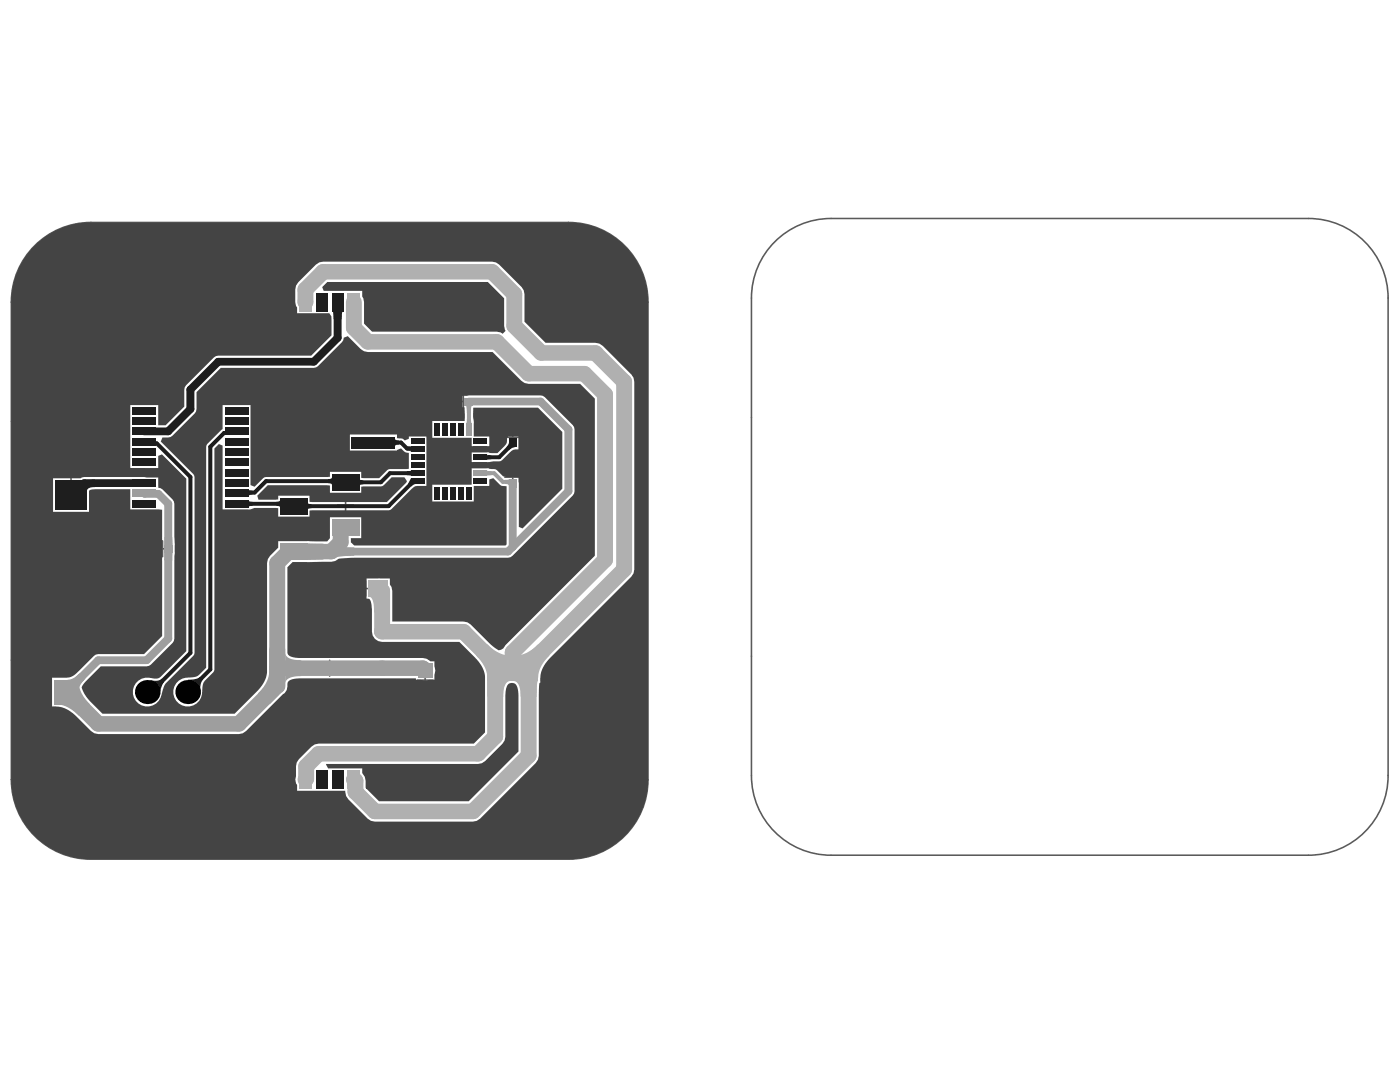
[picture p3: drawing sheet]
<svg xmlns="http://www.w3.org/2000/svg" width="279mm" height="216mm" viewBox="0 0 279 216" stroke-linecap="round" stroke-linejoin="round" font-family="sans-serif">
<g fill="none" stroke="#5a5a5a" stroke-width=".31">
<path d="M18.1 44.4a15.9 15.9 0 0 0-15.8 15.9M18.1 44.4h95.3M18.1 44.4l-15.8 15.9M113.4 44.4a15.9 15.9 0 0 1 15.9 15.9M113.4 44.4l15.9 15.9M154.6 48.2a15.8 15.8 0 0 1 11.3-4.6h95.2a15.9 15.9 0 0 1 15.9 15.9v95.3a15.9 15.9 0 0 1-15.9 15.8h-95.2a15.9 15.9 0 0 1-15.9-15.8v-95.3a15.8 15.8 0 0 1 4.6-11.3zM2.3 60.3v95.3M92.5 78.5v3.2M129.3 60.3v95.3M12.6 94.4h3.2M14.2 92.8v3.2M69 99.2v3.2"/>
<path d="M72.9 83.3h3.2M74.5 81.7v3.2M90.9 80.1h3.2M100.7 87.3h3.2M100.7 95.2h3.2M102.3 85.7v3.2M102.3 93.6v3.2M30.9 109.5h3.1M32.4 107.9v3.2M57.1 105.5h3.1M58.6 103.9v3.2M67.4 100.8h3.2"/>
<path d="M71.4 117.4h3.1M72.9 115.9v3.1M64.2 133.3h3.2M65.8 131.7v3.2M83.3 135.7h3.1M84.9 134.1v3.2M2.3 155.6a15.9 15.9 0 0 0 15.8 15.8M2.3 155.6l15.8 15.8M129.3 155.6a15.9 15.9 0 0 1-15.9 15.8M129.3 155.6l-15.9 15.8M18.1 171.4h95.3"/>
</g>
<g fill="#444">
<path d="M64.3 57.3l1-1h32.1l3.2 3.2v5.5l.3 1-.6 .6-.4-.3-.8-.1h-24.8l-1.6-1.6v-4.3l-.4-1.1v-1.2h-7.7z"/>
<path d="M65.1 152.4h30.3l.8-.1 .6-.5 3.5-3.4 .4-.6 .2-.8v-8.2a2.43 2.43 0 0 1 .9-2.5 1.18 1.18 0 0 1 1.5 1.2l.2 1.3v11.2l-10 9.9h-17.9l-2.6-2.7a2.9 2.9 0 0 0-.7-2.9v-1h-6.8z"/>
<path d="M51.3 98.9l2.1-2.1h12l.4 .1v1.4h6.3v-1.2l4.2-.1 1.9-1.8h2.5l.5 .8-.2 .3-3.8 3.9h-15l-.4-.1v-1.2h-6.3l-.1 .8h-3.8z"/>
<path d="M6.2 49.8a15.7 15.7 0 0 1 11.9-5.4h96.4a15.9 15.9 0 0 1 14.8 15.9v95.3a15.9 15.9 0 0 1-14.8 15.8h-96.4a15.8 15.8 0 0 1-15.8-15.8v-95.3a15.6 15.6 0 0 1 3.9-10.5zM94.1 90.3v1.9h3.1l2.7-.2 2.3-2.1 .6-.2h.7v-2.6h-2.3v1l-.2 .5-1.7 1.8-2.1-.1zM44.4 80.8v4.8l-3 3-.3 .5v44.1l-1.6 1.6a4.6 4.6 0 0 1-2.4 .4 2.9 2.9 0 0 0-2.5 3.3 2.9 2.9 0 0 0 3.3 2.5 2.9 2.9 0 0 0 2.5-3.3l.3-1.6 1.9-1.9 .2-.6v-44.1l.9-.9 .7 .3v12.7l5.2 .1 1.2-.3h4.3h.4v1.7h6.3v-1.2l.4-.1h15.7l4.7-4.6 .6-.2h1.9v-9.9h-3.5v.5l-.8 .3a1.68 1.68 0 0 0-1.4-.5h-.2v-.7h-9.4v3.2h9.4l.8-.4a1.61 1.61 0 0 0 1.2 .8l.4 .1v3.2l-4.1 .1-1.8 1.7h-3.6v-1.2h-6.3v.9l-.4 .1h-12.3l-.6 .2-1.7 1.7-.8-.3v-16zM10.6 95.4v6.7h7.2v-4.1a.48 .48 0 0 1 .6-.3l7.6-.1v4l6.4 .1v25.2l-3.6 3.6-9.7 .1-3.9 3.8-.8 .6-1 .2h-3v5.8a5.9 5.9 0 0 1 4.8 1.9l3 3 .6 .4 .8 .2h28.1l.7-.2 .7-.4 7.3-7.4a2.06 2.06 0 0 0 1-2.2 1.96 1.96 0 0 1 2.1-.9h23.5v.2h1a1.91 1.91 0 0 0 1.7 0h1v-1a1.91 1.91 0 0 0 0-1.6v-1h-.8l-.7-.6-.8-.1h-24.5a2.43 2.43 0 0 1-2.5-.9v-17.2l1-1.1h7.7l.8-.2 .9-.4 2.3-.2 31.8-.1 12.7-12.7 .1-12.8-.4-.9-5.6-5.5-.8-.4-15.6 .1v2.3h.4v2.7h-6.4v3.4h7.8v1.6h3.5v-1.9h-3.1v-5.8h12.9l4.8 4.9v11.3l-7.9 7.9-.8-.3v-9.9h-2.3l-.8-.1-1.2-1.3-.6-.2-1.4-.2-3.1 .1v3.2h-7.8v3.4h8.2v-3.1h3.1v-1.3l.9-.3 1.5 1.5 1.1 .1v11.6l-.2 .2h-30.2l-.7-.6v-.8h2.1v-4.2h-6.3v4.2l-.5 .6h-9.8v1.3l-1.6 1.6-.4 .7-.2 .7v21.7a5.9 5.9 0 0 1-2 3.9l-4.5 4.5h-26.4l-2.3-2.3a6.7 6.7 0 0 1-1.8-3l.6-.9 3.2-3.2 9.6-.1 5-5 .2-17.7-.1-9.7-.4-.8-1.9-2-.9-.4v-2l-14.8-.1-.7 .2zM26 80.8v12.6h5.6v-2.4l.7-.3 4.9 4.8v34.4l-5.2 5.2a2.41 2.41 0 0 1-2.2 .1 2.9 2.9 0 0 0-3.3 2.6 2.9 2.9 0 0 0 2.6 3.2 2.9 2.9 0 0 0 3.2-2.7l.4-1.2 .4-.7 5.5-5.5 .2-.6v-35.1l-.2-.6-6.5-6.5 .3-.8h1.2l.8-.4 4.5-4.4 .3-.9v-3.4l4.9-4.8 19-.1 5.1-5 .4-.9 .8-.3 2.6 2.5 .6 .5 .8 .1h24.9l5.8 5.8 .6 .4 .8 .2h10.3l2.9 2.9v31.4l-17.8 17.8-.5 .7a.98 .98 0 0 1-1.6-.1l-1.1-.9-3.8-3.8-.6-.4-.8-.2h-14.2v-6.1l-.2-.8-.3-.5v-1.2h-4.6v4.1a.73 .73 0 0 1 .9 .8l.1 1.3v4.5l.2 .7a1.7 1.7 0 0 0 1.9 1.3h15.4l3.1 3.2a6 6 0 0 1 2 3.7v11.1l-2.2 2.3h-31l-.8 .1-.6 .5-2.5 2.5-.5 .6-.3 3.5 .4 1v1.2h9.6a2.63 2.63 0 0 0 .6 1.7l3.9 3.8 .6 .5 .8 .1h19.6l.8-.1 .6-.5 11.1-11.1 .5-.6 .1-.8 .1-13.4 .2-1.5a5.6 5.6 0 0 1 2-4.6l16.2-16.2 .4-.7 .2-.8v-37.4l-.2-.8-.4-.7-5.7-5.7-.7-.4-.8-.2h-9.9l-4.2-4.2v-5.5l-.2-.8-.4-.7-4.5-4.4-.6-.4-.8-.2h-33.7l-.8 .2-.7 .4-3.5 3.5-.4 .7a6 6 0 0 0 .2 4.4v1.1h6.4l.4 .6 .1 3.8-4.1 4.1-19 .1-6 5.8-.3 .8v3.4l-3.8 3.8h-1.4v-4.1z"/>
</g>
<g fill="#9e9e9e">
<path d="M13.3 136.5l1.1-.8 1.5-1.4 1.1 1.1-2 2.3-.2 .4z"/>
<path d="M67.3 108.9l.7 .3 2.7 .1v1.6l-3 .1-.4 .2z"/>
<path d="M93 80.7h1.1l-.1 1.7h-.8z"/>
</g>
<g fill="#444">
<path d="M24.9 91.6l.3 .8 .6 .7-.9 1.4-.3-.2a1.44 1.44 0 0 0-1.2-.3z"/>
<path d="M74.1 80.8h.8l.2 .7 .5 .7h-2.2l.5-.7z"/>
<path d="M86.5 101.6l.6-.1 .8-.5-.4 2.2-.6-.6-.6-.2z"/>
<path d="M104.6 92.4l.7-.2 .7-.5v2.2l-.7-.5-.7-.2z"/>
<path d="M84.5 81.3h2.3l-.6 .6-.2 .7h-.8l-.1-.7z"/>
<path d="M86.8 79l.7 .5 .6 .2v.8l-.6 .2-.7 .5z"/>
<path d="M104.6 85.5l.6-.2 .6-.6 .3 2.2-.8-.4-.6-.2z"/>
<path d="M27.5 108.1l.7 .5 1 .1v1.6l-1 .2-.7 .4z"/>
</g>
<g fill="#1e1e1e">
<path d="M37.5 135.6a3.5 3.5 0 0 0 2.4-.6l.6 .6a3.2 3.2 0 0 0-.6 2.5z"/>
<path d="M30 135.7a2.37 2.37 0 0 0 2.3-.3l.4 .7a5.3 5.3 0 0 0-.9 2.5z"/>
</g>
<g fill="#9e9e9e">
<path d="M13.5 135.6a3.2 3.2 0 0 0 2.2-1.1l1.1 1.1a3.2 3.2 0 0 0-1.1 2.3z"/>
<path d="M15.7 136.1a6.5 6.5 0 0 0 2.3 4.4l-2.3 2.3a6.5 6.5 0 0 0-4.5-2.3z"/>
</g>
<g fill="#444">
<path d="M53 152.7a5.9 5.9 0 0 0 3.8 1.3v3.2a5.9 5.9 0 0 0-3.8 1.3z"/>
<path d="M76.1 154l1.4-.1 .5-.2v3.7l-.5-.2h-1.4z"/>
</g>
<g fill="#b0b0b0">
<path d="M102.3 135.9h5.1l-.2 .8-.1 2.3h-3.2a3.2 3.2 0 0 0-1-3z"/>
<path d="M102.9 130.8a6.5 6.5 0 0 0 4.5-2.3l2.2 2.3a6.5 6.5 0 0 0-2.2 4.5z"/>
<path d="M97.2 135.9h4.8a1.8 1.8 0 0 0-1.5 2l-.1 1.1h-3.2z"/>
<path d="M95 130.8l2.2-2.3a6.5 6.5 0 0 0 4.5 2.3l-4.5 4.5a6.5 6.5 0 0 0-2.2-4.5z"/>
</g>
<g fill="#1e1e1e">
<path d="M66.3 62.1h2.2l-.2 .4-.1 1.2h-1.6l-.1-1.2z"/>
<path d="M49.6 97.8l.8 .1v.8l-.6 .1-.2 .3z"/>
<path d="M49.6 99.8l.2 .3h.6v.8l-.6 .1-.2 .2z"/>
</g>
<path d="M73.6 119h3.8l.4 3.2h-3.1l-.3-2.4-.3-.5z" fill="#b0b0b0"/>
<g fill="#1e1e1e">
<path d="M55.1 100.1l.6-.1 .2-.3v1.6l-.2-.3-.6-.1z"/>
<path d="M61.4 100.2l.2 .3 .6 .1v.8l-.6 .1-.2 .3z"/>
<path d="M71.7 95.4l.2 .3 .6 .1v.8l-.6 .1-.2 .3z"/>
<path d="M65.5 95.6l.6-.1 .2-.3v1.6l-.2-.3-.6-.1z"/>
<path d="M17.3 95.9l1.6-.3v1.6a1.22 1.22 0 0 0-1.6 .8z"/>
<path d="M78.8 87.5l.2 .3 .6 .1v.8l-.6 .1-.2 .3z"/>
<path d="M101.6 88.1l1.1 1.2-.5 .1-.6 .4-.6-.5 .5-.6z"/>
<path d="M97.2 90.7l.8 .1v.8l-.8 .2z"/>
<path d="M82 95.5l1.1 1.1-.5 .1-.6 .4-.6-.5z"/>
<path d="M81.2 94l.8-.1v1.1l-.8-.2z"/>
<path d="M81.2 89.1h.8v1.1l-.2-.2-.6-.1z"/>
</g>
<g fill="#9e9e9e">
<path d="M56.9 130.2a1.8 1.8 0 0 0 2.1 1.5h1.1v3.2a3.2 3.2 0 0 0-3.1 1l-.1 .6z"/>
<path d="M53.7 133.9l2.4 4.4-2.2 2.2-2.4-2.1a6.5 6.5 0 0 0 2.2-4.5z"/>
<path d="M32.8 110.2h1.7l-.1 1.6h-1.6z"/>
<path d="M32.8 107.2h1.6l.1 1.6h-1.7z"/>
<path d="M61.4 108.4l3.1 .1v3.2h-3.1z"/>
<path d="M97.2 93.9l.8 .1v.8l-.8 .2z"/>
<path d="M92.8 80.8h1.6l-.3 .2-.1 .7h-.8l-.1-.7z"/>
<path d="M93.2 83.6h.8l.1 .8h-1.1z"/>
<path d="M100.8 95.8l.8-.2v1.4l-.2-.3-.6-.1z"/>
</g>
<g fill="#444">
<path d="M52.5 154l3.1-.3v3.7l-1.1-.2h-2z"/>
<path d="M65.3 115.9l3.2-.1v3.2h-3.2z"/>
<path d="M17.3 88.2a1.8 1.8 0 0 0 2.1 1.6h1.1v3.2h-3.2z"/>
<path d="M73.7 79.5h1.6l-.3 .2-.1 .6h-.8l-.1-.6z"/>
<path d="M85.1 99.6h1.1l-.2 .9h-.8z"/>
<path d="M101 93.2l.6-.6 .7 .6-.7 .7z"/>
<path d="M102.3 93.2l.8-.6 .5 .7-.5 .8z"/>
<path d="M97.2 89.1l.8 .1v.9l-.8 .1z"/>
<path d="M97.2 92.3l.8 .1v.8l-.8 .2z"/>
<path d="M85.2 83.6h.8l.2 .8h-1.1z"/>
<path d="M89.7 79.7l.6-.1 .2-.2v1.4l-.2-.2-.6-.1z"/>
<path d="M103 85.3l.2 .2h.7v.8l-.7 .1-.2 .3z"/>
</g>
<path d="M84.9 137.6v5.3l-.2-.2M52.1 155.6h5M76.1 155.6h4.9M81 155.6h.1" fill="none" stroke="#444" stroke-width="3.1"/>
<path d="M113.4 98l-11.1 11.1M33.6 100.5v26.9" fill="none" stroke="#9e9e9e" stroke-width="1.6"/>
<path d="M108 70.4h10.8l5.8 5.8v37.4M105.5 132.7v18.1l-11.1 11.1h-19.6" fill="none" stroke="#b0b0b0" stroke-width="3.1"/>
<path d="M26.1 109.5h5.1" fill="none" stroke="#444" stroke-width="1.6"/>
<path d="M85.6 98.4v3.2l.5 .4h2.4l.3 .4M91.3 80.1h-5.7v5.6M95.9 92.8h5.3l1.1 1.1M102.3 93.9v.1M107.1 85.7l-.2 .2h-4.3a1.1 1.1 0 0 1-1.3 .7l-2.8 3.1h-2.6M107.1 92.8h-3.6l-1.2 1.1" fill="none" stroke="#444" stroke-width=".8"/>
<circle cx="74.5" cy="78.3" r=".4" fill="#444"/>
<path d="M74.5 78.3v5" fill="none" stroke="#444" stroke-width=".8"/>
<path d="M14.2 90h.2l1.4 1.4h6.2l.7 .6h.2M62.6 117.4h7.8M52.1 155.6h.1M57.1 155.6h.1M76.3 140.6v.2l1.9 1.9h6.5" fill="none" stroke="#444" stroke-width="3.1"/>
<path d="M22.9 92h.7l2.2 2.3h3" fill="none" stroke="#444" stroke-width="1.6"/>
<path d="M28.8 98.5h2.8l2 2M93.6 80.1h14.3l5.5 5.6v12.3M102.3 96.4v12.7l-.9 1h-35.3M33.6 127.4l-4.3 4.3h-9.7l-6.3 6.4" fill="none" stroke="#9e9e9e" stroke-width="1.6"/>
<path d="M93.6 80.1v5.6M95.9 94.4h2.7l1.8 1.8h1.7l.2 .2" fill="none" stroke="#9e9e9e" stroke-width=".8"/>
<path d="M69 105.3l-1 .1v2.8l-1.9 1.9h-8.5l-2.3 2.2v24.5l-7.6 7.6h-28.1l-6.3-6.3M55.3 133.3h29.1l.5 .5" fill="none" stroke="#9e9e9e" stroke-width="3.1"/>
<path d="M28.8 88.1l.3 .4h2.2l6.7 6.7v35.1l-7.8 7.8h-.8M47.2 86.1l-.3 .3h-2.2l-2.7 2.7v44.5l-4.5 4.5M74.5 88.3h5.5l1.2 1.2h2l.1 .2M83.3 94.4h-5.5l-1.8 1.8h-7l-.3-.2h-15.6l-2.3 2.3h-3.4l-.2 .2M83.3 96h-.8l-4.9 5h-19l-.4-.5h-11M102.3 88.4v.1l-2.7 2.7h-3.7" fill="none" stroke="#1e1e1e" stroke-width=".8"/>
<path d="M61 60.3v-2.5l3.5-3.6h33.7l4.4 4.5v6.3l5.4 5.4M61 60.3h.1M70.6 60.3v5.1l2.8 2.8h25.7l6.4 6.4h11.1l4.1 4.1v33l-18.4 18.5v3.1M75.5 117.4h.3l.5 .5v8.2h16.2l7.3 7.2-1 1v12.7l-3.4 3.4h-31.8l-2.5 2.5v2.5l-.1 .2M124.6 113.6l-19.1 19.1M70.6 155.6l.3 .2v2.2l3.9 3.9" fill="none" stroke="#b0b0b0" stroke-width="3.1"/>
<path d="M67.4 60.3v7.1l-4.8 4.8h-19l-5.6 5.5v3.9l-4.4 4.5h-4.8M28.8 96.4h-12l-2.4 2.4h-.2" fill="none" stroke="#1e1e1e" stroke-width="1.6"/>
<g fill="#444">
<circle cx="26.1" cy="109.5" r="2.02"/>
<circle cx="113.4" cy="60.3" r="6.4"/>
<circle cx="107.1" cy="85.7" r="1.59"/>
<circle cx="85.6" cy="80.1" r="1.59"/>
<circle cx="91.4" cy="90.3" r=".79"/>
<circle cx="87.9" cy="90.3" r=".79"/>
<circle cx="107.1" cy="92.8" r="1.59"/>
<circle cx="91.4" cy="93.8" r=".79"/>
<circle cx="113.4" cy="155.6" r="6.4"/>
<circle cx="88.8" cy="102.4" r="1.59"/>
<circle cx="87.9" cy="93.8" r=".79"/>
<circle cx="84.9" cy="142.9" r="2.02"/>
<circle cx="74.5" cy="83.3" r="1.59"/>
<circle cx="22.9" cy="92" r="2.02"/>
<circle cx="18.1" cy="60.3" r="6.4"/>
<circle cx="62.6" cy="117.4" r="2.02"/>
<circle cx="18.1" cy="155.6" r="6.4"/>
</g>
<path d="M10.8 135.6h4.9v5h-4.9z" fill-rule="evenodd" fill="#9e9e9e"/>
<circle cx="21.3" cy="138.1" r="2.43" fill="#444"/>
<g fill="#000">
<circle cx="29.4" cy="138.1" r="2.43"/>
<circle cx="37.5" cy="138.1" r="2.43"/>
</g>
<path d="M52.1 46.6v3.2M52.1 58.7v3.1M79.5 46.6v3.2M79.5 58.7v3.1M52.1 154v3.2M79.5 154v3.2M52.1 166.1v3.1M79.5 166.1v3.1" fill="none" stroke="#444" stroke-width="3.1"/>
<g fill="#444">
<path d="M101.6 85.3h1.5v1.7h-1.5z" fill-rule="evenodd"/>
<path d="M90.5 79.4h1.7v1.5h-1.7z" fill-rule="evenodd"/>
<path d="M85.1 84.4h1.1v2.6h-1.1z" fill-rule="evenodd"/>
<path d="M94.5 92.3h2.7v1.1h-2.7z" fill-rule="evenodd"/>
<path d="M94.5 89.1h2.7v1.1h-2.7z" fill-rule="evenodd"/>
<path d="M101.6 93.2h1.5v1.6h-1.5z" fill-rule="evenodd"/>
<path d="M85.5 87.7h8.2v8.6h-8.2z" fill-rule="evenodd"/>
<path d="M113.1 130.8h10.2v5.1h-10.2z" fill-rule="evenodd"/>
<path d="M85.1 97.1h1.1v2.6h-1.1z" fill-rule="evenodd"/>
<path d="M83.4 136.2h2.9v2.9h-2.9z" fill-rule="evenodd"/>
<path d="M55.6 58.4h2.9v3.7h-2.9z" fill-rule="evenodd"/>
<path d="M73.1 58.4h2.9v3.7h-2.9z" fill-rule="evenodd"/>
<path d="M70.2 77.1h8.6v2.4h-8.6z" fill-rule="evenodd"/>
<path d="M11 87.1h6.4v5.9h-6.4z" fill-rule="evenodd"/>
<path d="M26.4 93.6h4.8v1.5h-4.8z" fill-rule="evenodd"/>
<path d="M74.7 139.2h3.2v2.8h-3.2z" fill-rule="evenodd"/>
<path d="M68.5 115.8h3.8v3.3h-3.8z" fill-rule="evenodd"/>
<path d="M73.1 153.7h2.9v3.7h-2.9z" fill-rule="evenodd"/>
<path d="M55.6 153.7h2.9v3.7h-2.9z" fill-rule="evenodd"/>
<path d="M30.4 108.8h1.7v1.5h-1.7z" fill-rule="evenodd"/>
</g>
<g fill="#9e9e9e">
<path d="M101.6 95.6h1.5v1.6h-1.5z" fill-rule="evenodd"/>
<path d="M93 84.4h1.1v2.6h-1.1z" fill-rule="evenodd"/>
<path d="M92.7 79.4h1.8v1.5h-1.8z" fill-rule="evenodd"/>
<path d="M94.5 93.9h2.7v1.1h-2.7z" fill-rule="evenodd"/>
<path d="M83.4 132.4h2.9v2.8h-2.9z" fill-rule="evenodd"/>
<path d="M66.3 103.6h5.4v3.4h-5.4z" fill-rule="evenodd"/>
<path d="M74.7 133.3l1.4-1.4h.4l1.4 1.4-1.4 1.4h-.4z" fill-rule="evenodd"/>
<path d="M55.9 108.4h5.5v3.3h-5.5z" fill-rule="evenodd"/>
<path d="M26.4 97.8h4.8v1.4h-4.8z" fill-rule="evenodd"/>
<path d="M32.8 108.8h1.7v1.5h-1.7z" fill-rule="evenodd"/>
<path d="M53.7 129.7l1.4-1.4h.4l1.4 1.4v7.3l-1.4 1.4h-.4l-1.4-1.4z" fill-rule="evenodd"/>
</g>
<g fill="#9e9e9e">
<path d="M74.7 133.3h1.4v1.4a1.39 1.39 0 0 1-1.4-1.4z"/>
<path d="M76.5 133.3h1.4a1.39 1.39 0 0 1-1.4 1.4z"/>
<path d="M76.5 131.9a1.39 1.39 0 0 1 1.4 1.4h-1.4z"/>
<path d="M74.9 132.5l.7-.5 .5-.1v1.4h-1.4z"/>
<path d="M53.7 137h1.4v1.4a1.39 1.39 0 0 1-1.4-1.4z"/>
<path d="M55.5 137h1.4a1.39 1.39 0 0 1-1.4 1.4z"/>
<path d="M55.5 128.3a1.39 1.39 0 0 1 1.4 1.4h-1.4z"/>
<path d="M54 128.8l.7-.5h.4v1.4h-1.4z"/>
</g>
<g fill="#1e1e1e">
<path d="M91.4 84.4h1.2v2.6h-1.2z" fill-rule="evenodd"/>
<path d="M89.9 84.4h1.1v2.6h-1.1z" fill-rule="evenodd"/>
<path d="M88.3 84.4h1.1v2.6h-1.1z" fill-rule="evenodd"/>
<path d="M86.7 84.4h1.1v2.6h-1.1z" fill-rule="evenodd"/>
<path d="M82 87.5h2.7v1.1h-2.7z" fill-rule="evenodd"/>
<path d="M82 89.1h2.7v1.1h-2.7z" fill-rule="evenodd"/>
<path d="M82 90.7h2.7v1.1h-2.7z" fill-rule="evenodd"/>
<path d="M82 92.3h2.7v1.1h-2.7z" fill-rule="evenodd"/>
<path d="M82 93.9h2.7v1.1h-2.7z" fill-rule="evenodd"/>
<path d="M82 95.4h2.7v1.2h-2.7z" fill-rule="evenodd"/>
<path d="M94.5 87.5h2.7v1.1h-2.7z" fill-rule="evenodd"/>
<path d="M94.5 90.7h2.7v1.1h-2.7z" fill-rule="evenodd"/>
<path d="M94.5 95.4h2.7v1.2h-2.7z" fill-rule="evenodd"/>
<path d="M93 97.1h1.1v2.6h-1.1z" fill-rule="evenodd"/>
<path d="M91.4 97.1h1.2v2.6h-1.2z" fill-rule="evenodd"/>
<path d="M89.9 97.1h1.1v2.6h-1.1z" fill-rule="evenodd"/>
<path d="M88.3 97.1h1.1v2.6h-1.1z" fill-rule="evenodd"/>
<path d="M86.7 97.1h1.1v2.6h-1.1z" fill-rule="evenodd"/>
<path d="M101.6 87.5h1.5v1.8h-1.5z" fill-rule="evenodd"/>
<path d="M70.2 87.1h8.6v2.4h-8.6z" fill-rule="evenodd"/>
<path d="M11 95.8h6.4v5.9h-6.4z" fill-rule="evenodd"/>
<path d="M66.2 94.6h5.5v3.3h-5.5z" fill-rule="evenodd"/>
<path d="M55.9 99.3h5.5v3.4h-5.5z" fill-rule="evenodd"/>
</g>
<path d="M73.6 115.8h3.8v3.3h-3.8z" fill-rule="evenodd" fill="#b0b0b0"/>
<g fill="#1e1e1e">
<path d="M26.4 81.2h4.8v1.5h-4.8z" fill-rule="evenodd"/>
<path d="M26.4 83.3h4.8v1.4h-4.8z" fill-rule="evenodd"/>
<path d="M26.4 85.4h4.8v1.4h-4.8z" fill-rule="evenodd"/>
<path d="M26.4 87.4h4.8v1.5h-4.8z" fill-rule="evenodd"/>
<path d="M26.4 89.5h4.8v1.4h-4.8z" fill-rule="evenodd"/>
<path d="M26.4 91.6h4.8v1.4h-4.8z" fill-rule="evenodd"/>
<path d="M26.4 95.7h4.8v1.4h-4.8z" fill-rule="evenodd"/>
<path d="M26.4 99.8h4.8v1.4h-4.8z" fill-rule="evenodd"/>
<path d="M44.8 99.8h4.8v1.4h-4.8z" fill-rule="evenodd"/>
<path d="M44.8 97.8h4.8v1.4h-4.8z" fill-rule="evenodd"/>
<path d="M44.8 95.7h4.8v1.4h-4.8z" fill-rule="evenodd"/>
<path d="M44.8 93.6h4.8v1.5h-4.8z" fill-rule="evenodd"/>
<path d="M44.8 91.6h4.8v1.4h-4.8z" fill-rule="evenodd"/>
<path d="M44.8 89.5h4.8v1.4h-4.8z" fill-rule="evenodd"/>
<path d="M44.8 87.4h4.8v1.5h-4.8z" fill-rule="evenodd"/>
<path d="M44.8 85.4h4.8v1.4h-4.8z" fill-rule="evenodd"/>
<path d="M44.8 83.3h4.8v1.4h-4.8z" fill-rule="evenodd"/>
<path d="M44.8 81.2h4.8v1.5h-4.8z" fill-rule="evenodd"/>
<path d="M66.3 58.4h2.2v3.7h-2.2z" fill-rule="evenodd"/>
</g>
<g fill="#b0b0b0">
<path d="M74.7 126.1l1.4-1.4h.4l1.4 1.4-1.4 1.3h-.4z" fill-rule="evenodd"/>
<path d="M69.4 153.7h2.5v3.7h-2.5z" fill-rule="evenodd"/>
<path d="M59.7 153.7h2.5v3.7h-2.5z" fill-rule="evenodd"/>
</g>
<g fill="#b0b0b0">
<path d="M74.7 126.1h1.4v1.3a1.39 1.39 0 0 1-1.4-1.3z"/>
<path d="M76.5 126.1h1.4a1.39 1.39 0 0 1-1.4 1.3z"/>
<path d="M76.5 124.7a1.39 1.39 0 0 1 1.4 1.4h-1.4z"/>
<path d="M74.9 125.2l.7-.5h.5v1.4h-1.4z"/>
</g>
<g fill="#1e1e1e">
<path d="M63.1 153.7h2.2v3.7h-2.2z" fill-rule="evenodd"/>
<path d="M66.3 153.7h2.2v3.7h-2.2z" fill-rule="evenodd"/>
</g>
<g fill="#b0b0b0">
<path d="M97.2 130.8h10.2v5.1h-10.2z" fill-rule="evenodd"/>
<path d="M59.7 58.4h2.5v3.7h-2.5z" fill-rule="evenodd"/>
<path d="M69.4 58.4h2.5v3.7h-2.5z" fill-rule="evenodd"/>
</g>
<path d="M63.1 58.4h2.2v3.7h-2.2z" fill-rule="evenodd" fill="#1e1e1e"/>
</svg>
